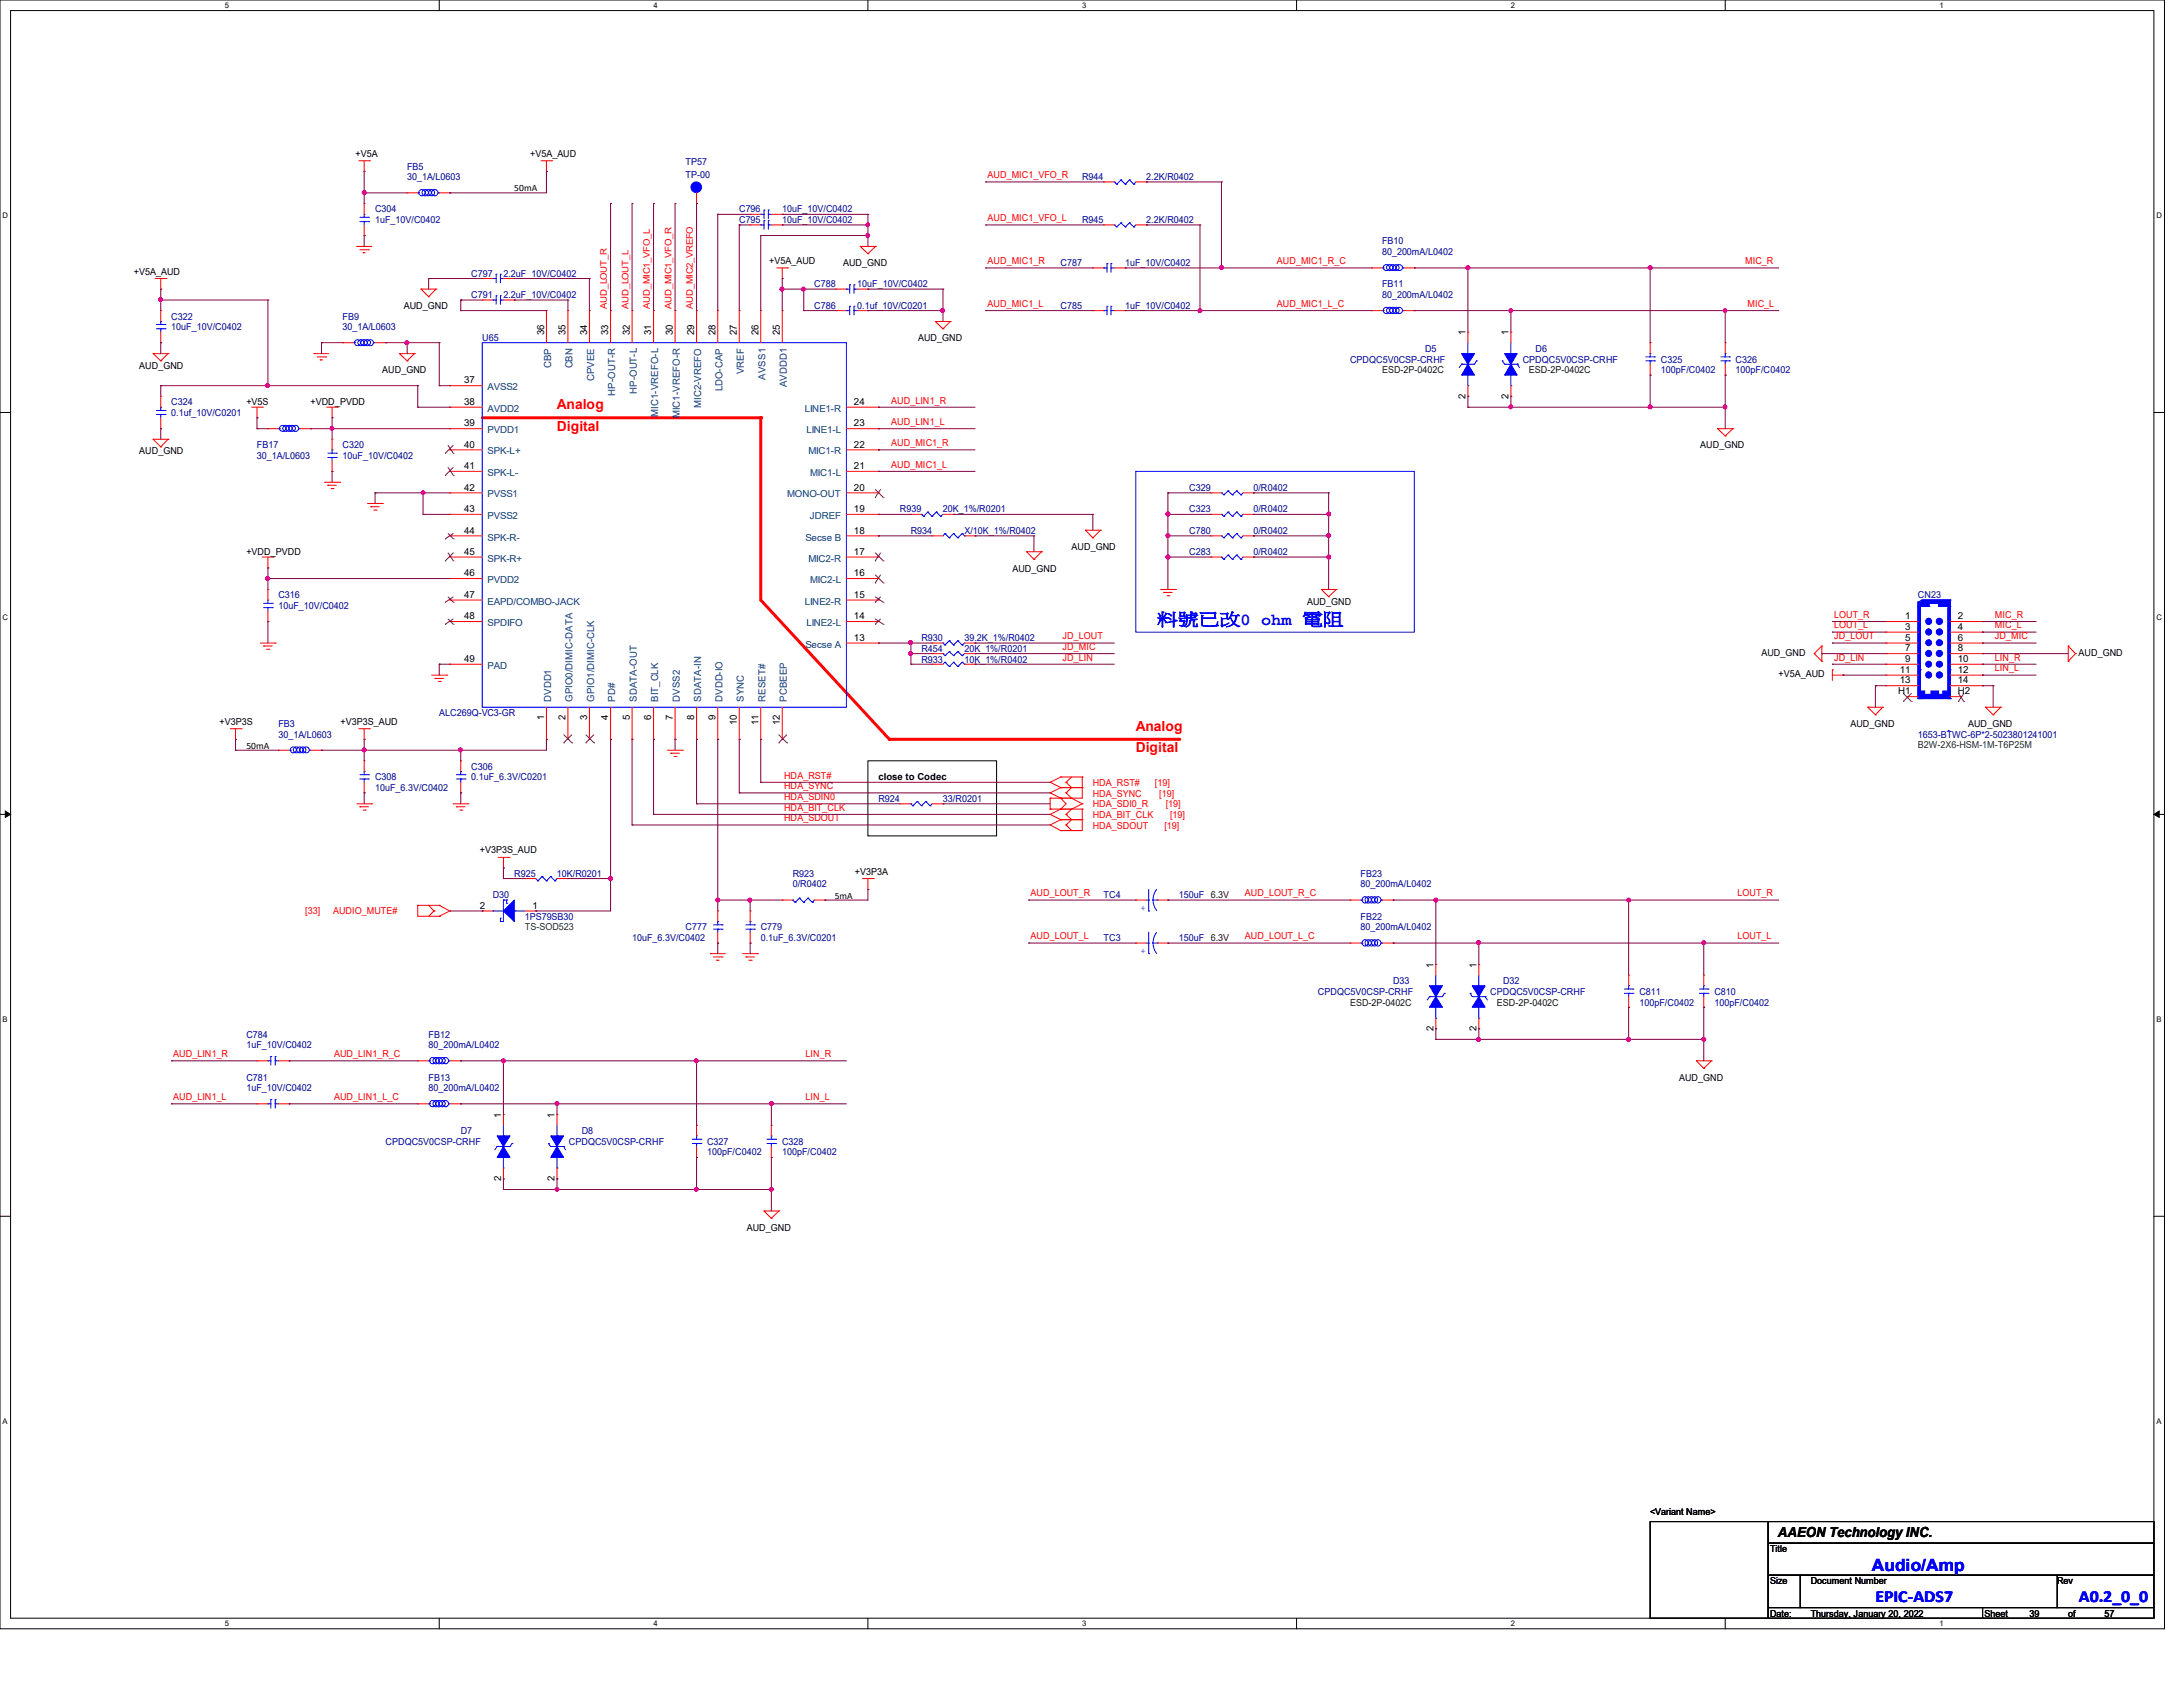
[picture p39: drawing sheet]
<svg xmlns="http://www.w3.org/2000/svg" width="279mm" height="216mm" viewBox="0 0 279 216" stroke-linecap="round" stroke-linejoin="round" font-family="sans-serif">
<defs><g id="words">
<g font-size="2.2" fill="#00f">
<text x="148.1" y="79.9">料號已改0 ohm 電阻</text>
<text x="239.6" y="201">Audio/Amp</text>
<text x="240" y="205.1">EPIC-ADS7</text>
<text x="266.1" y="205.1">A0.2_0_0</text>
</g>
<g font-size="1.8" fill="#f00">
<text x="71.3" y="52.4">Analog</text>
<text x="71.3" y="55.1">Digital</text>
<text x="145.4" y="93.5">Analog</text>
<text x="145.4" y="96.3">Digital</text>
</g>
<text font-size="1.8" x="227.6" y="196.8">AAEON Technology INC.</text>
<g font-size="1.2">
<text x="45.5" y="20.1">+V5A</text>
<text x="67.9" y="20.1">+V5A_AUD</text>
<text x="65.8" y="24.5">50mA</text>
<text x="17.1" y="35.1">+V5A_AUD</text>
<text x="98.5" y="33.8">+V5A_AUD</text>
<text x="107.9" y="34">AUD_GND</text>
<text x="51.7" y="39.5">AUD_GND</text>
<text x="17.8" y="47.2">AUD_GND</text>
<text x="48.9" y="47.8">AUD_GND</text>
<text x="69.6" y="42.9" transform="rotate(-90 69.6 42.9)">36</text>
<text x="72.4" y="42.9" transform="rotate(-90 72.4 42.9)">35</text>
<text x="75.1" y="42.9" transform="rotate(-90 75.1 42.9)">34</text>
<text x="77.8" y="42.9" transform="rotate(-90 77.8 42.9)">33</text>
<text x="80.6" y="42.9" transform="rotate(-90 80.6 42.9)">32</text>
<text x="83.4" y="42.9" transform="rotate(-90 83.4 42.9)">31</text>
<text x="86.1" y="42.9" transform="rotate(-90 86.1 42.9)">30</text>
<text x="88.9" y="42.9" transform="rotate(-90 88.9 42.9)">29</text>
<text x="91.6" y="42.9" transform="rotate(-90 91.6 42.9)">28</text>
<text x="94.3" y="42.9" transform="rotate(-90 94.3 42.9)">27</text>
<text x="97.1" y="42.9" transform="rotate(-90 97.1 42.9)">26</text>
<text x="99.8" y="42.9" transform="rotate(-90 99.8 42.9)">25</text>
<text x="117.5" y="43.6">AUD_GND</text>
<text x="187.6" y="42.9" transform="rotate(-90 187.6 42.9)">1</text>
<text x="193.1" y="42.9" transform="rotate(-90 193.1 42.9)">1</text>
<text x="31.5" y="51.9">+V5S</text>
<text x="39.7" y="51.9">+VDD_PVDD</text>
<text x="59.4" y="49.1">37</text>
<text x="59.4" y="51.8">38</text>
<text x="109.3" y="51.8">24</text>
<text x="187.6" y="51" transform="rotate(-90 187.6 51)">2</text>
<text x="193.1" y="51" transform="rotate(-90 193.1 51)">2</text>
<text x="17.8" y="58.2">AUD_GND</text>
<text x="59.4" y="54.6">39</text>
<text x="59.4" y="57.3">40</text>
<text x="109.3" y="57.3">22</text>
<text x="109.3" y="54.6">23</text>
<text x="217.6" y="57.4">AUD_GND</text>
<text x="59.4" y="60">41</text>
<text x="59.4" y="62.8">42</text>
<text x="59.4" y="65.5">43</text>
<text x="109.3" y="65.5">19</text>
<text x="109.3" y="62.8">20</text>
<text x="109.3" y="60">21</text>
<text x="31.5" y="71.1">+VDD_PVDD</text>
<text x="59.4" y="68.3">44</text>
<text x="59.4" y="71">45</text>
<text x="109.3" y="71">17</text>
<text x="109.3" y="68.3">18</text>
<text x="137.1" y="70.4">AUD_GND</text>
<text x="59.4" y="73.7">46</text>
<text x="59.4" y="76.5">47</text>
<text x="109.3" y="76.5">15</text>
<text x="109.3" y="73.7">16</text>
<text x="129.6" y="73.2">AUD_GND</text>
<text x="167.3" y="77.4">AUD_GND</text>
<text x="59.4" y="79.2">48</text>
<text x="109.3" y="82">13</text>
<text x="109.3" y="79.2">14</text>
<text x="225.4" y="84">AUD_GND</text>
<text x="243.8" y="79.2">1</text>
<text x="243.8" y="80.6">3</text>
<text x="243.8" y="82">5</text>
<text x="243.8" y="83.4">7</text>
<text x="250.6" y="79.2">2</text>
<text x="250.6" y="80.6">4</text>
<text x="250.6" y="82">6</text>
<text x="250.6" y="83.4">8</text>
<text x="266" y="84">AUD_GND</text>
<text x="59.4" y="84.7">49</text>
<text x="227.6" y="86.7">+V5A_AUD</text>
<text x="242.9" y="88.9">H1</text>
<text x="243.2" y="86.1">11</text>
<text x="243.2" y="87.5">13</text>
<text x="243.8" y="84.7">9</text>
<text x="250.6" y="84.7">10</text>
<text x="250.6" y="86.1">12</text>
<text x="250.6" y="87.5">14</text>
<text x="250.6" y="88.9">H2</text>
<text x="28.1" y="92.8">+V3P3S</text>
<text x="31.5" y="95.8">50mA</text>
<text x="43.6" y="92.8">+V3P3S_AUD</text>
<text x="69.6" y="92.2" transform="rotate(-90 69.6 92.2)">1</text>
<text x="72.4" y="92.2" transform="rotate(-90 72.4 92.2)">2</text>
<text x="75.1" y="92.2" transform="rotate(-90 75.1 92.2)">3</text>
<text x="77.8" y="92.2" transform="rotate(-90 77.8 92.2)">4</text>
<text x="80.6" y="92.2" transform="rotate(-90 80.6 92.2)">5</text>
<text x="83.4" y="92.2" transform="rotate(-90 83.4 92.2)">6</text>
<text x="86.1" y="92.2" transform="rotate(-90 86.1 92.2)">7</text>
<text x="88.9" y="92.2" transform="rotate(-90 88.9 92.2)">8</text>
<text x="91.6" y="92.2" transform="rotate(-90 91.6 92.2)">9</text>
<text x="94.3" y="92.8" transform="rotate(-90 94.3 92.8)">10</text>
<text x="97.1" y="92.8" transform="rotate(-90 97.1 92.8)">11</text>
<text x="99.8" y="92.8" transform="rotate(-90 99.8 92.8)">12</text>
<text x="236.8" y="93">AUD_GND</text>
<text x="251.9" y="93">AUD_GND</text>
<text x="112.4" y="99.9">close to Codec</text>
<text x="61.4" y="109.2">+V3P3S_AUD</text>
<text x="109.4" y="112">+V3P3A</text>
<text x="61.4" y="116.3">2</text>
<text x="68.2" y="116.3">1</text>
<text x="106.8" y="115">5mA</text>
<text x="183.5" y="123.8" transform="rotate(-90 183.5 123.8)">1</text>
<text x="189" y="123.8" transform="rotate(-90 189 123.8)">1</text>
<text x="183.5" y="132" transform="rotate(-90 183.5 132)">2</text>
<text x="189" y="132" transform="rotate(-90 189 132)">2</text>
<text x="64.1" y="143" transform="rotate(-90 64.1 143)">1</text>
<text x="71" y="143" transform="rotate(-90 71 143)">1</text>
<text x="214.9" y="138.3">AUD_GND</text>
<text x="64.1" y="151.1" transform="rotate(-90 64.1 151.1)">2</text>
<text x="71" y="151.1" transform="rotate(-90 71 151.1)">2</text>
<text x="95.6" y="157.5">AUD_GND</text>
<text x="211.2" y="193.8">&lt;Variant Name&gt;</text>
<text x="226.5" y="198.6">Title</text>
<text x="226.5" y="202.7">Size</text>
<text x="231.8" y="202.7">Document Number</text>
<text x="263.3" y="202.7">Rev</text>
<text x="226.5" y="206.9">Date:</text>
<text x="231.8" y="206.9">Thursday, January 20, 2022</text>
<text x="254" y="206.9">Sheet</text>
<text x="259.7" y="206.9">39</text>
<text x="264.7" y="206.9">of</text>
<text x="269.3" y="206.9">57</text>
</g>
<g font-size="1.2" fill="#000080">
<text x="52.1" y="21.7">FB5</text>
<text x="52.1" y="23.1">30_1A/L0603</text>
<text x="87.7" y="21.2">TP57</text>
<text x="87.7" y="22.8">TP-00</text>
<text x="138.5" y="23.1">R944</text>
<text x="146.7" y="23.1">2.2K/R0402</text>
<text x="48" y="27.2">C304</text>
<text x="48" y="28.6">1uF_10V/C0402</text>
<text x="94.6" y="28.6">C795</text>
<text x="94.6" y="27.2">C796</text>
<text x="100.1" y="28.6">10uF_10V/C0402</text>
<text x="100.1" y="27.2">10uF_10V/C0402</text>
<text x="138.5" y="28.6">R945</text>
<text x="146.7" y="28.6">2.2K/R0402</text>
<text x="60.3" y="35.4">C797</text>
<text x="64.4" y="35.4">2.2uF_10V/C0402</text>
<text x="135.8" y="34">C787</text>
<text x="144" y="34">1uF_10V/C0402</text>
<text x="176.9" y="31.3">FB10</text>
<text x="176.9" y="32.7">80_200mA/L0402</text>
<text x="21.9" y="40.9">C322</text>
<text x="43.9" y="40.9">FB9</text>
<text x="60.3" y="38.1">C791</text>
<text x="64.4" y="38.1">2.2uF_10V/C0402</text>
<text x="104.2" y="36.8">C788</text>
<text x="104.2" y="39.5">C786</text>
<text x="109.7" y="36.8">10uF_10V/C0402</text>
<text x="109.7" y="39.5">0.1uf_10V/C0201</text>
<text x="135.8" y="39.5">C785</text>
<text x="144" y="39.5">1uF_10V/C0402</text>
<text x="176.9" y="36.8">FB11</text>
<text x="176.9" y="38.1">80_200mA/L0402</text>
<text x="21.9" y="42.3">10uF_10V/C0402</text>
<text x="43.9" y="42.3">30_1A/L0603</text>
<text x="61.7" y="43.6">U65</text>
<text x="172.8" y="46.4">CPDQC5V0CSP-CRHF</text>
<text x="182.4" y="45">D5</text>
<text x="194.9" y="46.4">CPDQC5V0CSP-CRHF</text>
<text x="196.5" y="45">D6</text>
<text x="212.6" y="46.4">C325</text>
<text x="212.6" y="47.8">100pF/C0402</text>
<text x="222.1" y="46.4">C326</text>
<text x="222.1" y="47.8">100pF/C0402</text>
<text x="21.9" y="51.9">C324</text>
<text x="21.9" y="53.3">0.1uf_10V/C0201</text>
<text x="32.9" y="57.4">FB17</text>
<text x="32.9" y="58.7">30_1A/L0603</text>
<text x="43.9" y="57.4">C320</text>
<text x="43.9" y="58.7">10uF_10V/C0402</text>
<text x="115.2" y="65.6">R939</text>
<text x="120.7" y="65.6">20K_1%/R0201</text>
<text x="152.2" y="65.6">C323</text>
<text x="152.2" y="62.9">C329</text>
<text x="160.4" y="65.6">0/R0402</text>
<text x="160.4" y="62.9">0/R0402</text>
<text x="116.6" y="68.3">R934</text>
<text x="123.4" y="68.3">X/10K_1%/R0402</text>
<text x="152.2" y="68.3">C780</text>
<text x="152.2" y="71.1">C283</text>
<text x="160.4" y="68.3">0/R0402</text>
<text x="160.4" y="71.1">0/R0402</text>
<text x="35.6" y="76.6">C316</text>
<text x="35.6" y="77.9">10uF_10V/C0402</text>
<text x="245.5" y="76.6">CN23</text>
<text x="117.9" y="83.4">R454</text>
<text x="117.9" y="82">R930</text>
<text x="123.4" y="83.4">20K_1%/R0201</text>
<text x="123.4" y="82">39.2K_1%/R0402</text>
<text x="117.9" y="84.8">R933</text>
<text x="123.4" y="84.8">10K_1%/R0402</text>
<text x="35.6" y="93">FB3</text>
<text x="35.6" y="94.4">30_1A/L0603</text>
<text x="56.2" y="91.7">ALC269Q-VC3-GR</text>
<text x="245.5" y="94.4">1653-BTWC-6P*2-5023801241001</text>
<text x="48" y="99.9">C308</text>
<text x="48" y="101.3">10uF_6.3V/C0402</text>
<text x="60.3" y="98.5">C306</text>
<text x="60.3" y="99.9">0.1uF_6.3V/C0201</text>
<text x="112.4" y="102.6">R924</text>
<text x="120.7" y="102.6">33/R0201</text>
<text x="65.8" y="112.2">R925</text>
<text x="71.3" y="112.2">10K/R0201</text>
<text x="101.5" y="112.2">R923</text>
<text x="101.5" y="113.6">0/R0402</text>
<text x="174.1" y="112.2">FB23</text>
<text x="174.1" y="113.6">80_200mA/L0402</text>
<text x="63.1" y="115">D30</text>
<text x="67.2" y="117.7">1PS79SB30</text>
<text x="87.7" y="119.1">C777</text>
<text x="97.4" y="119.1">C779</text>
<text x="141.3" y="115">TC4</text>
<text x="150.9" y="115">150uF 6.3V</text>
<text x="174.1" y="117.7">FB22</text>
<text x="174.1" y="119.1">80_200mA/L0402</text>
<text x="80.9" y="120.4">10uF_6.3V/C0402</text>
<text x="97.4" y="120.4">0.1uF_6.3V/C0201</text>
<text x="141.3" y="120.4">TC3</text>
<text x="150.9" y="120.4">150uF 6.3V</text>
<text x="178.3" y="125.9">D33</text>
<text x="192.4" y="125.9">D32</text>
<text x="168.7" y="127.3">CPDQC5V0CSP-CRHF</text>
<text x="190.7" y="127.3">CPDQC5V0CSP-CRHF</text>
<text x="209.8" y="127.3">C811</text>
<text x="209.8" y="128.7">100pF/C0402</text>
<text x="219.4" y="127.3">C810</text>
<text x="219.4" y="128.7">100pF/C0402</text>
<text x="31.5" y="132.8">C784</text>
<text x="31.5" y="134.2">1uF_10V/C0402</text>
<text x="54.9" y="132.8">FB12</text>
<text x="54.9" y="134.2">80_200mA/L0402</text>
<text x="31.5" y="138.3">C781</text>
<text x="31.5" y="139.7">1uF_10V/C0402</text>
<text x="54.9" y="138.3">FB13</text>
<text x="54.9" y="139.7">80_200mA/L0402</text>
<text x="49.4" y="146.5">CPDQC5V0CSP-CRHF</text>
<text x="59" y="145.2">D7</text>
<text x="72.8" y="146.5">CPDQC5V0CSP-CRHF</text>
<text x="74.5" y="145.2">D8</text>
<text x="90.5" y="146.5">C327</text>
<text x="90.5" y="147.9">100pF/C0402</text>
<text x="100.1" y="146.5">C328</text>
<text x="100.1" y="147.9">100pF/C0402</text>
</g>
<g font-size="1.2" fill="#f00">
<text x="126.4" y="22.8">AUD_MIC1_VFO_R</text>
<text x="126.4" y="28.3">AUD_MIC1_VFO_L</text>
<text x="126.4" y="33.8">AUD_MIC1_R</text>
<text x="163.4" y="33.8">AUD_MIC1_R_C</text>
<text x="223.4" y="33.8">MIC_R</text>
<text x="77.7" y="39.5" transform="rotate(-90 77.7 39.5)">AUD_LOUT_R</text>
<text x="80.4" y="39.5" transform="rotate(-90 80.4 39.5)">AUD_LOUT_L</text>
<text x="83.2" y="39.5" transform="rotate(-90 83.2 39.5)">AUD_MIC1_VFO_L</text>
<text x="85.9" y="39.5" transform="rotate(-90 85.9 39.5)">AUD_MIC1_VFO_R</text>
<text x="88.7" y="39.5" transform="rotate(-90 88.7 39.5)">AUD_MIC2_VREFO</text>
<text x="126.4" y="39.3">AUD_MIC1_L</text>
<text x="163.4" y="39.3">AUD_MIC1_L_C</text>
<text x="223.7" y="39.3">MIC_L</text>
<text x="114.1" y="51.6">AUD_LIN1_R</text>
<text x="114.1" y="57.1">AUD_MIC1_R</text>
<text x="114.1" y="54.4">AUD_LIN1_L</text>
<text x="114.1" y="59.9">AUD_MIC1_L</text>
<text x="136" y="81.8">JD_LOUT</text>
<text x="136" y="83.2">JD_MIC</text>
<text x="234.8" y="79.1">LOUT_R</text>
<text x="234.8" y="80.4">LOUT_L</text>
<text x="234.8" y="81.8">JD_LOUT</text>
<text x="255.3" y="80.4">MIC_L</text>
<text x="255.3" y="79.1">MIC_R</text>
<text x="255.3" y="81.8">JD_MIC</text>
<text x="136" y="84.5">JD_LIN</text>
<text x="234.8" y="84.5">JD_LIN</text>
<text x="255.3" y="84.5">LIN_R</text>
<text x="255.3" y="85.9">LIN_L</text>
<text x="100.4" y="101">HDA_SYNC</text>
<text x="100.4" y="99.7">HDA_RST#</text>
<text x="139.9" y="101.9">HDA_SYNC</text>
<text x="139.9" y="100.6">HDA_RST#</text>
<text x="147.8" y="100.6">[19]</text>
<text x="148.4" y="101.9">[19]</text>
<text x="100.4" y="102.4">HDA_SDIN0</text>
<text x="100.4" y="105.1">HDA_SDOUT</text>
<text x="100.4" y="103.8">HDA_BIT_CLK</text>
<text x="139.9" y="103.3">HDA_SDI0_R</text>
<text x="139.9" y="104.7">HDA_BIT_CLK</text>
<text x="139.9" y="106">HDA_SDOUT</text>
<text x="149" y="106">[19]</text>
<text x="149.2" y="103.3">[19]</text>
<text x="149.8" y="104.7">[19]</text>
<text x="39.1" y="117">[33]</text>
<text x="42.6" y="117">AUDIO_MUTE#</text>
<text x="131.9" y="114.7">AUD_LOUT_R</text>
<text x="159.3" y="114.7">AUD_LOUT_R_C</text>
<text x="222.4" y="114.7">LOUT_R</text>
<text x="131.9" y="120.2">AUD_LOUT_L</text>
<text x="159.3" y="120.2">AUD_LOUT_L_C</text>
<text x="222.4" y="120.2">LOUT_L</text>
<text x="22.2" y="135.3">AUD_LIN1_R</text>
<text x="42.8" y="135.3">AUD_LIN1_R_C</text>
<text x="103.1" y="135.3">LIN_R</text>
<text x="22.2" y="140.8">AUD_LIN1_L</text>
<text x="42.8" y="140.8">AUD_LIN1_L_C</text>
<text x="103.1" y="140.8">LIN_L</text>
</g>
<g font-size="1.2" fill="#004080">
<text x="70.5" y="47.1" transform="rotate(-90 70.5 47.1)">CBP</text>
<text x="73.3" y="47.2" transform="rotate(-90 73.3 47.2)">CBN</text>
<text x="95.2" y="47.9" transform="rotate(-90 95.2 47.9)">VREF</text>
<text x="62.4" y="50">AVSS2</text>
<text x="62.4" y="52.7">AVDD2</text>
<text x="76" y="48.8" transform="rotate(-90 76 48.8)">CPVEE</text>
<text x="78.7" y="50.6" transform="rotate(-90 78.7 50.6)">HP-OUT-R</text>
<text x="81.5" y="50.4" transform="rotate(-90 81.5 50.4)">HP-OUT-L</text>
<text x="84.2" y="53.3" transform="rotate(-90 84.2 53.3)">MIC1-VREFO-L</text>
<text x="87" y="53.6" transform="rotate(-90 87 53.6)">MIC1-VREFO-R</text>
<text x="89.7" y="52.2" transform="rotate(-90 89.7 52.2)">MIC2-VREFO</text>
<text x="92.5" y="50.1" transform="rotate(-90 92.5 50.1)">LDO-CAP</text>
<text x="98" y="48.6" transform="rotate(-90 98 48.6)">AVSS1</text>
<text x="100.7" y="49.6" transform="rotate(-90 100.7 49.6)">AVDDD1</text>
<text x="103" y="52.7">LINE1-R</text>
<text x="62.4" y="55.5">PVDD1</text>
<text x="62.4" y="58.2">SPK-L+</text>
<text x="103.2" y="55.5">LINE1-L</text>
<text x="103.5" y="58.2">MIC1-R</text>
<text x="62.4" y="60.9">SPK-L-</text>
<text x="62.4" y="63.7">PVSS1</text>
<text x="100.7" y="63.7">MONO-OUT</text>
<text x="103.7" y="60.9">MIC1-L</text>
<text x="62.4" y="66.4">PVSS2</text>
<text x="62.4" y="69.2">SPK-R-</text>
<text x="62.4" y="71.9">SPK-R+</text>
<text x="103.1" y="69.2">Secse B</text>
<text x="103.5" y="71.9">MIC2-R</text>
<text x="103.7" y="66.4">JDREF</text>
<text x="62.4" y="74.6">PVDD2</text>
<text x="62.4" y="77.4">EAPD/COMBO-JACK</text>
<text x="103" y="77.4">LINE2-R</text>
<text x="103.7" y="74.6">MIC2-L</text>
<text x="62.4" y="80.1">SPDIFO</text>
<text x="103.1" y="82.9">Secse A</text>
<text x="103.2" y="80.1">LINE2-L</text>
<text x="62.4" y="85.6">PAD</text>
<text x="70.5" y="89.8" transform="rotate(-90 70.5 89.8)">DVDD1</text>
<text x="73.3" y="89.8" transform="rotate(-90 73.3 89.8)">GPIO0/DIMIC-DATA</text>
<text x="76" y="89.8" transform="rotate(-90 76 89.8)">GPIO1/DIMIC-CLK</text>
<text x="78.7" y="89.8" transform="rotate(-90 78.7 89.8)">PD#</text>
<text x="81.5" y="89.8" transform="rotate(-90 81.5 89.8)">SDATA-OUT</text>
<text x="84.2" y="89.8" transform="rotate(-90 84.2 89.8)">BIT_CLK</text>
<text x="87" y="89.8" transform="rotate(-90 87 89.8)">DVSS2</text>
<text x="89.7" y="89.8" transform="rotate(-90 89.7 89.8)">SDATA-IN</text>
<text x="92.5" y="89.8" transform="rotate(-90 92.5 89.8)">DVDD-IO</text>
<text x="95.2" y="89.8" transform="rotate(-90 95.2 89.8)">SYNC</text>
<text x="98" y="89.8" transform="rotate(-90 98 89.8)">RESET#</text>
<text x="100.7" y="89.8" transform="rotate(-90 100.7 89.8)">PCBEEP</text>
</g>
<g font-size="1.2" fill="#004000">
<text x="176.9" y="47.8">ESD-2P-0402C</text>
<text x="195.7" y="47.8">ESD-2P-0402C</text>
<text x="172.8" y="128.7">ESD-2P-0402C</text>
<text x="191.6" y="128.7">ESD-2P-0402C</text>
</g>
<g font-size="1.2" fill="#008000">
<text x="245.5" y="95.8">B2W-2X6-HSM-1M-T6P25M</text>
<text x="67.2" y="119.1">TS-SOD523</text>
</g>
<g font-size="1.1" fill="#00f">
<text x="146.7" y="116.6" transform="rotate(-90 146.7 116.6)">+</text>
<text x="146.7" y="122" transform="rotate(-90 146.7 122)">+</text>
</g>
<g font-size="1">
<text x="28.8" y="1">5</text>
<text x="83.6" y="1">4</text>
<text x="138.5" y="1">3</text>
<text x="193.4" y="1">2</text>
<text x="248.2" y="1">1</text>
<text x=".3" y="27.9">D</text>
<text x="276" y="27.9">D</text>
<text x=".3" y="79.4">C</text>
<text x="276" y="79.4">C</text>
<text x=".3" y="130.8">B</text>
<text x="276" y="130.8">B</text>
<text x=".3" y="182.2">A</text>
<text x="276" y="182.2">A</text>
<text x="28.8" y="208.1">5</text>
<text x="83.6" y="208.1">4</text>
<text x="138.5" y="208.1">3</text>
<text x="193.4" y="208.1">2</text>
<text x="248.2" y="208.1">1</text>
</g>
</g></defs>
<path d="M0 0h277v208.4h-277zM1.4 1.4h274.3v205.7h-274.3z" fill="none" stroke="#000" stroke-width=".13"/>
<g fill="#fff">
<path d="M28.8 .1h.5v1.1h-.5z"/>
<path d="M28.8 207.2h.5v1.1h-.5z"/>
</g>
<path d="M56.2 0v1.4M56.2 207.1v1.3" fill="none" stroke="#000" stroke-width=".13"/>
<g fill="#fff">
<path d="M83.7 .1h.5v1.1h-.5z"/>
<path d="M83.7 207.2h.5v1.1h-.5z"/>
</g>
<path d="M111.1 0v1.4M111.1 207.1v1.3" fill="none" stroke="#000" stroke-width=".13"/>
<g fill="#fff">
<path d="M138.5 .1h.6v1.1h-.6z"/>
<path d="M138.5 207.2h.6v1.1h-.6z"/>
</g>
<path d="M165.9 0v1.4M165.9 207.1v1.3" fill="none" stroke="#000" stroke-width=".13"/>
<g fill="#fff">
<path d="M193.4 .1h.5v1.1h-.5z"/>
<path d="M193.4 207.2h.5v1.1h-.5z"/>
</g>
<path d="M220.8 0v1.4M220.8 207.1v1.3" fill="none" stroke="#000" stroke-width=".13"/>
<g fill="#fff">
<path d="M248.2 .1h.6v1.1h-.6z"/>
<path d="M248.2 207.2h.6v1.1h-.6z"/>
<path d="M.3 27.1h.8v1.1h-.8z"/>
<path d="M276 27.1h.7v1.1h-.7z"/>
<path d="M.3 78.5h.8v1.1h-.8z"/>
<path d="M276 78.5h.7v1.1h-.7z"/>
</g>
<path d="M0 52.8h1.4M275.7 52.8h1.3" fill="none" stroke="#000" stroke-width=".13"/>
<g fill="#fff">
<path d="M.3 129.9h.7v1.1h-.7z"/>
<path d="M276 129.9h.6v1.1h-.6z"/>
</g>
<path d="M0 104.2h1.4M275.7 104.2h1.3" fill="none" stroke="#000" stroke-width=".13"/>
<path d="M.7 103.8l.7 .4-.7 .4zM275.7 104.2l.7-.4v.8z" fill="#000" stroke="#000" stroke-width=".13"/>
<g fill="#fff">
<path d="M.3 181.4h.7v1.1h-.7z"/>
<path d="M276 181.4h.6v1.1h-.6z"/>
</g>
<path d="M111.1 97.4h16.5v9.6h-16.5zM0 155.7h1.4M275.7 155.7h1.3" fill="none" stroke="#000" stroke-width=".13"/>
<path d="M61.7 53.5h35.7" fill="none" stroke="#f00" stroke-width=".38"/>
<circle cx="97.4" cy="53.5" r=".19" fill="#f00"/>
<path d="M97.4 76.8l16.4 17.8" fill="none" stroke="#f00" stroke-width=".38"/>
<circle cx="113.8" cy="94.6" r=".19" fill="#f00"/>
<path d="M113.8 94.6h37.1" fill="none" stroke="#f00" stroke-width=".38"/>
<circle cx="150.9" cy="94.6" r=".19" fill="#f00"/>
<path d="M97.4 53.5v23.3" fill="none" stroke="#f00" stroke-width=".38"/>
<circle cx="97.4" cy="53.5" r=".19" fill="#f00"/>
<g fill="none" stroke="#00f" stroke-width=".13">
<path d="M46.1 27.8h1.1M46.1 28.4h1.1M46.6 27.4h.1M46.6 28.4h.1M46.6 27.4v.4M46.6 28.4v.4M47.2 27.8h.1M47.2 28.4h.1M53.5 24.7h.1M53.6 24.7h.1M56.1 24.7h.1M63.1 35.6h.1"/>
<path d="M63.1 38.4h.1M63.1 35.6h.4M63.1 38.4h.4M63.5 35.1h.1M63.5 37.8h.1M63.5 35.1v1.1M63.5 37.8v1.1M64.1 35.1h.1M64.1 35.6h.1M64.1 37.8h.1M64.1 38.4h.1M64.1 35.6h.3"/>
<path d="M64.1 35.1v1.1M64.1 37.8v1.1M64.1 38.4h.3M97.4 28.8h.1M97.4 27.4h.1M97.4 28.8h.4M97.4 27.4h.4M97.8 28.2h.1M97.8 26.9h.1M97.8 26.9v1.1M97.8 28.2v1.1M98.3 28.2h.1"/>
<path d="M98.3 28.8h.1M98.3 26.9h.1M98.3 27.4h.1M98.3 28.8h.4M98.3 26.9v1.1M98.3 28.2v1.1M98.3 27.4h.4M108.3 37h.1M108.3 39.8h.1M108.3 39.8h.5M108.3 37h.5M108.8 36.4h.1"/>
<path d="M108.8 39.2h.1M108.8 36.4v1.1M108.8 39.2v1.1M109.3 36.4h.1M109.3 37h.1M109.3 39.2h.1M109.3 39.8h.1M109.3 39.8h.4M109.3 37h.4M109.3 36.4v1.1M109.3 39.2v1.1M141.3 34.3h.1"/>
<path d="M141.3 39.8h.1M141.3 39.8h.4M141.3 34.3h.4M141.7 33.7h.1M141.7 39.2h.1M141.7 33.7v1.1M141.7 39.2v1.1M142.2 33.7h.1M142.2 34.3h.1M142.2 39.2h.1M142.2 39.8h.1M142.2 39.8h.4"/>
<path d="M142.2 34.3h.4M142.2 33.7v1.1M142.2 39.2v1.1M142.6 28.8h.1M142.6 23.3h.1M142.6 28.8l.3 .2M142.6 23.3l.3 .3M142.9 29h.1M142.9 23.6h.1M143.5 28.5h.1M143.5 23h.1M143.5 28.5l-.6 .5"/>
<path d="M143.5 28.5l.5 .5M143.5 23l-.6 .6M143.5 23l.5 .6M144 29h.1M144 23.6h.1M144.6 28.5h.1M144.6 23h.1M144.6 28.5l.5 .5M144.6 28.5l-.6 .5M144.6 23l.5 .6M144.6 23l-.6 .6M145.1 29h.1"/>
<path d="M145.1 23.6h.1M145.4 28.8l-.3 .2M145.4 23.3l-.3 .3M176.9 39.8h.1M176.9 34.3h.1M177 39.8h.1M177 34.3h.1M179.5 39.8h.1M179.5 34.3h.1M179.5 39.8h.2M179.5 34.3h.2M20 41.5h1.1"/>
<path d="M20 42.1h1.1M20 52.5h1.1M20 53h1.1M20.6 41.1h.1M20.6 42.1h.1M20.6 52.1h.1M20.6 53h.1M20.6 41.1v.4M20.6 42.1v.4M20.6 52.1v.4M20.6 53v.5M21.1 41.5h.1"/>
<path d="M21.1 42.1h.1M21.1 52.5h.1M21.1 53h.1M35.6 54.9h.2M35.8 54.9h.1M38.3 54.9h.1M42 58h1.1M42 58.5h1.1M42.5 57.6h.1M42.5 58.5h.1M42.5 57.6v.4M42.5 58.5v.5"/>
<path d="M43.1 58h.1M43.1 58.5h.1M45.3 43.9h.1M45.4 43.9h.1M47.8 43.9h.1M47.8 43.9h.2M61.7 43.9h46.6v46.6h-46.6zM187.1 46.6h.1M187.1 46.6l-.3 .4M187.9 45.3h.1M187.9 49.4h.1M187.9 43.9v1.4"/>
<path d="M187.9 48v1.4M189 46.2h.1M189 46.2l-.3 .4h-1.6M192.3 46.2h.1M192.3 46.2l.3 .4h1.6M193.4 45.3h.1M193.4 49.4h.1M193.4 43.9v1.4M193.4 48v1.4M194.2 46.6h.1M194.2 46.6l.3 .4M210.7 45.7h1.1"/>
<path d="M210.7 46.2h1.1M211.2 45.3h.1M211.2 46.2h.1M211.2 45.3v.4M211.2 46.2v.4M211.8 45.7h.1M211.8 46.2h.1M220.3 45.7h1.1M220.3 46.2h1.1M220.8 45.3h.1M220.8 46.2h.1M220.8 45.3v.4"/>
<path d="M220.8 46.2v.4M221.4 45.7h.1M221.4 46.2h.1M33.7 77.2h1.1M33.7 77.8h1.1M34.3 76.8h.1M34.3 77.8h.1M34.3 76.8v.4M34.3 77.8v.3M34.8 77.2h.1M34.8 77.8h.1M117.9 65.8h.1"/>
<path d="M117.9 65.8l.3 .3M118.2 66.1h.1M118.7 65.5h.1M118.7 65.5l-.5 .6M118.7 65.5l.6 .6M119.3 66.1h.1M119.8 65.5h.1M119.8 65.5l.6 .6M119.8 65.5l-.5 .6M120.4 66.1h.1M120.7 65.8l-.3 .3M120.9 68.3h.1"/>
<path d="M120.9 68.3l-.2 .3M120.9 68.3l.6 .5M121.5 68.8h.1M122 68.3h.1M122 68.3l-.5 .5M122 68.3l.6 .5M122.6 68.8h.1M123.1 68.3h.1M123.1 68.3l-.5 .5M123.1 68.3l.3 .3M123.4 68.6h.1M145.4 60.3h35.6v20.6h-35.6z"/>
<path d="M156.3 65.8h.1M156.3 68.6h.1M156.3 71.3h.1M156.3 63.1h.1M156.3 65.8l.3 .3M156.3 68.6l.3 .2M156.3 71.3l.3 .3M156.3 63.1l.3 .2M156.6 66.1h.1M156.6 68.8h.1M156.6 71.6h.1M156.6 63.3h.1"/>
<path d="M157.2 65.5h.1M157.2 68.3h.1M157.2 71h.1M157.2 62.8h.1M157.2 65.5l-.6 .6M157.2 65.5l.5 .6M157.2 68.3l-.6 .5M157.2 68.3l.5 .5M157.2 71l-.6 .6M157.2 71l.5 .6M157.2 62.8l-.6 .5M157.2 62.8l.5 .5"/>
<path d="M157.7 66.1h.1M157.7 68.8h.1M157.7 71.6h.1M157.7 63.3h.1M158.3 65.5h.1M158.3 68.3h.1M158.3 71h.1M158.3 62.8h.1M158.3 65.5l.5 .6M158.3 65.5l-.6 .6M158.3 68.3l.5 .5M158.3 68.3l-.6 .5"/>
<path d="M158.3 71l.5 .6M158.3 71l-.6 .6M158.3 62.8l.5 .5M158.3 62.8l-.6 .5M158.8 66.1h.1M158.8 68.8h.1M158.8 71.6h.1M158.8 63.3h.1M159.1 65.8l-.3 .3M159.1 63.1l-.3 .2M159.1 68.6l-.3 .2M159.1 71.3l-.3 .3"/>
<path d="M245.5 77.6h.1M245.5 77h.1M245.5 77v12.4M245.5 77.6h1.4M245.8 77.6v11.8M246.9 77.6h.1M248.1 77.2h.1M248.1 77.6h.1M248.1 77.6h1.5M248.1 77.2h-1.2v.4M248.1 77.2v.4M249.3 77.6v11.8"/>
<path d="M249.6 76.8h.1M249.6 77.6h.1M249.6 76.8v12.6M249.6 76.8h-3.6l-.5 .2M37 96h.2M37.2 96h.1M39.6 96h.1M39.6 96h.2M46.1 99.1h1.1M46.1 99.7h1.1M46.6 98.7h.1M46.6 99.7h.1"/>
<path d="M46.6 98.7v.4M46.6 99.7v.4M47.2 99.1h.1M47.2 99.7h.1M58.4 99.1h1.1M58.4 99.7h1.1M59 98.7h.1M59 99.7h.1M59 98.7v.4M59 99.7v.4M59.5 99.1h.1M59.5 99.7h.1"/>
<path d="M120.7 83.7h.1M120.7 82.3h.1M120.7 83.7l.2 .2M120.7 82.3l.2 .2M120.9 83.9h.1M120.9 82.5h.1M120.9 84.8h.1M120.9 84.8l-.2 .2M120.9 84.8l.6 .5M121.5 83.4h.1M121.5 82h.1M121.5 85.3h.1"/>
<path d="M121.5 83.4l-.6 .5M121.5 83.4l.5 .5M121.5 82l-.6 .5M121.5 82l.5 .5M122 83.9h.1M122 82.5h.1M122 84.8h.1M122 84.8l-.5 .5M122 84.8l.6 .5M122.6 83.4h.1M122.6 82h.1M122.6 85.3h.1"/>
<path d="M122.6 83.4l.5 .5M122.6 83.4l-.6 .5M122.6 82l.5 .5M122.6 82l-.6 .5M123.1 83.9h.1M123.1 82.5h.1M123.1 84.8h.1M123.1 84.8l-.5 .5M123.1 84.8l.3 .2M123.4 85h.1M123.4 83.7l-.3 .2M123.4 82.3l-.3 .2"/>
<path d="M245.5 89.4h.1M245.5 86.4h.1M245.5 89.4h4.1M245.5 85.7h.3M245.8 89.4h.1M245.8 85.7h.1M249.3 93.5h.1M249.3 89.4h.1M249.3 85.7h.3M249.6 89.4h.1M249.6 85.7h.1M63.1 116.6h.1"/>
<path d="M63.1 116.6h1.3M64.1 117.5h.1M64.1 117.9h.1M64.1 117.5v.4M64.4 115.2h.1M64.4 115.2h.5M64.4 115.2v2.7h-.3M64.9 115.2h.1M64.9 115.6h.1M64.9 115.2v.4M65.8 116.6h.1M65.8 116.6h1.4"/>
<path d="M68.6 112.4l.2 .3M68.8 112.7h.1M69.4 112.2h.1M69.4 112.2l-.6 .5M69.4 112.2l.5 .5M69.9 112.7h.1M70.5 112.2h.1M70.5 112.2l.5 .5M70.5 112.2l-.6 .5M71 112.7h.1M71.3 112.4h.1M71.3 112.4l-.3 .3"/>
<path d="M91.3 118.4h1.1M91.3 118.9h1.1M91.9 117.9h.1M91.9 118.9h.1M91.9 117.9v.5M91.9 118.9v.4M92.4 118.4h.1M92.4 118.9h.1M95.5 118.4h1.1M95.5 118.9h1.1M96 117.9h.1M96 118.9h.1"/>
<path d="M96 117.9v.5M96 118.9v.4M96.6 118.4h.1M96.6 118.9h.1M101.5 115.2h.1M101.5 115.2l.3 .3M101.8 115.5h.1M102.3 114.9h.1M102.3 114.9l-.5 .6M102.3 114.9l.6 .6M102.9 115.5h.1M103.4 114.9h.1"/>
<path d="M103.4 114.9l.6 .6M103.4 114.9l-.5 .6M104 115.5h.1M104.2 115.2l-.2 .3M116.6 102.9h.1M116.6 102.9l.2 .2M116.8 103.1h.1M117.4 102.6h.1M117.4 102.6l-.6 .5M117.4 102.6l.5 .5M117.9 103.1h.1M118.5 102.6h.1"/>
<path d="M118.5 102.6l.5 .5M118.5 102.6l-.6 .5M119 103.1h.1M119.3 102.9l-.3 .2M146.7 115.2h.3M147 115.2h.1M147 116.6h.1M147 113.8v2.8M147 119.3v2.7M147.6 115.2a2.17 2.17 0 0 0 .5 1.3M147.6 115.2h.5M148 113.9a2.18 2.18 0 0 0-.4 1.3"/>
<path d="M148 119.3a2.19 2.19 0 0 0-.4 1.4M148.1 115.2h.1M174.2 115.2h.1M174.3 115.2h.1M176.8 115.2h.1M34.3 135.8h.1M34.3 135.8h.4M34.7 135.2h.1M34.7 135.2v1.1M35.2 135.2h.1M35.2 135.8h.1M35.2 135.8h.4"/>
<path d="M35.2 135.2v1.1M54.9 135.8h.1M55 135.8h.1M57.4 135.8h.1M57.4 135.8h.2M146.7 120.7h.3M147 120.7h.1M147 122h.1M147.6 120.7a2.18 2.18 0 0 0 .4 1.3M147.6 120.7h.5M148.1 120.7h.1M174.2 120.7h.1"/>
<path d="M174.3 120.7h.1M176.8 120.7h.1M183 127.6h.1M183 127.6l-.3 .4M183.8 126.2h.1M183.8 130.3h.1M183.8 124.8v1.4M183.8 128.9v1.4M184.9 127.1h.1M184.9 127.1l-.3 .5h-1.6M188.2 127.1h.1M188.2 127.1l.2 .5h1.7"/>
<path d="M189.3 126.2h.1M189.3 130.3h.1M189.3 124.8v1.4M189.3 128.9v1.4M190.1 127.6h.1M190.1 127.6l.3 .4M207.9 126.6h1.1M207.9 127.1h1.1M208.4 126.2h.1M208.4 127.1h.1M208.4 126.2v.4M208.4 127.1v.5"/>
<path d="M209 126.6h.1M209 127.1h.1M217.5 126.6h1.1M217.5 127.1h1.1M218.1 126.2h.1M218.1 127.1h.1M218.1 126.2v.4M218.1 127.1v.5M218.6 126.6h.1M218.6 127.1h.1M34.3 141.3h.1M34.3 141.3h.4"/>
<path d="M34.7 140.7h.1M34.7 140.7v1.1M35.2 140.7h.1M35.2 141.3h.1M35.2 140.7v1.1M35.2 141.3h.4M54.9 141.3h.1M55 141.3h.1M57.4 141.3h.1M57.4 141.3h.2M63.6 146.7h.1M63.6 146.7l-.3 .5"/>
<path d="M64.4 145.4h.1M64.4 149.5h.1M64.4 144v1.4M64.4 148.1v1.4M65.5 146.3h.1M65.5 146.3l-.2 .4h-1.7M70.2 146.3h.1M70.2 146.3l.3 .4h1.6M71.3 145.4h.1M71.3 149.5h.1M71.3 144v1.4M71.3 148.1v1.4"/>
<path d="M72.1 146.7h.1M72.1 146.7l.3 .5M88.6 145.8h1.1M88.6 146.3h1.1M89.2 145.4h.1M89.2 146.3h.1M89.2 145.4v.4M89.2 146.3v.4M89.7 145.8h.1M89.7 146.3h.1M98.2 145.8h1.1M98.2 146.3h1.1"/>
<path d="M98.7 145.4h.1M98.7 146.3h.1M98.7 145.4v.4M98.7 146.3v.4M99.3 145.8h.1M99.3 146.3h.1"/>
<circle cx="54" cy="24.7" r=".4"/>
<circle cx="54.4" cy="24.7" r=".4"/>
<circle cx="54.8" cy="24.7" r=".39"/>
<circle cx="55.2" cy="24.7" r=".39"/>
<circle cx="55.6" cy="24.7" r=".4"/>
<circle cx="177.4" cy="39.7" r=".4"/>
<circle cx="177.5" cy="34.2" r=".39"/>
<circle cx="177.9" cy="39.7" r=".4"/>
<circle cx="177.9" cy="34.2" r=".39"/>
<circle cx="178.3" cy="39.7" r=".39"/>
<circle cx="178.3" cy="34.2" r=".38"/>
<circle cx="178.7" cy="39.7" r=".39"/>
<circle cx="178.7" cy="34.2" r=".38"/>
<circle cx="179.1" cy="39.7" r=".4"/>
<circle cx="179.1" cy="34.2" r=".39"/>
<circle cx="36.2" cy="54.8" r=".39"/>
<circle cx="36.6" cy="54.8" r=".38"/>
<circle cx="37" cy="54.8" r=".38"/>
<circle cx="37.4" cy="54.8" r=".39"/>
<circle cx="37.8" cy="54.8" r=".39"/>
<circle cx="45.8" cy="43.9" r=".38"/>
<circle cx="46.2" cy="43.9" r=".38"/>
<circle cx="46.6" cy="43.9" r=".39"/>
<circle cx="47" cy="43.9" r=".39"/>
<circle cx="47.4" cy="43.9" r=".38"/>
<circle cx="37.5" cy="96" r=".38"/>
<circle cx="38" cy="96" r=".39"/>
<circle cx="38.4" cy="96" r=".39"/>
<circle cx="38.8" cy="96" r=".38"/>
<circle cx="39.2" cy="96" r=".38"/>
<circle cx="174.7" cy="115.2" r=".39"/>
<circle cx="175.1" cy="115.2" r=".4"/>
<circle cx="175.5" cy="115.2" r=".4"/>
<circle cx="175.9" cy="115.2" r=".39"/>
<circle cx="176.4" cy="115.2" r=".39"/>
<circle cx="55.4" cy="135.7" r=".39"/>
<circle cx="55.8" cy="135.7" r=".39"/>
<circle cx="56.2" cy="135.7" r=".4"/>
<circle cx="56.6" cy="135.7" r=".39"/>
<circle cx="57" cy="135.7" r=".39"/>
<circle cx="174.7" cy="120.7" r=".39"/>
<circle cx="175.1" cy="120.7" r=".4"/>
<circle cx="175.5" cy="120.7" r=".4"/>
<circle cx="175.9" cy="120.7" r=".39"/>
<circle cx="176.4" cy="120.7" r=".39"/>
<circle cx="55.4" cy="141.2" r=".39"/>
<circle cx="55.8" cy="141.2" r=".39"/>
<circle cx="56.2" cy="141.2" r=".4"/>
<circle cx="56.6" cy="141.2" r=".39"/>
<circle cx="57" cy="141.2" r=".39"/>
</g>
<g fill="none" stroke="#f00" stroke-width=".13">
<path d="M19.9 35.6h1.4M20.6 37h.1M20.6 39.8h.1M20.6 35.6v1.4M20.6 39.8v1.3M21.3 35.6h.1M45.7 31.5h.1M45.7 31.5h1.9M45.9 20.6h1.4M46.1 32h1.1M46.5 32.3h.1M46.5 32.3h.2"/>
<path d="M46.6 21.9h.1M46.6 30.1h.1M46.6 26h.1M46.6 20.6v1.3M46.6 26v1.4M46.6 28.8v1.3M47.2 32h.1M47.3 20.6h.1M52.1 24.7h.1M52.1 24.7h1.4M53.9 37h.1M53.9 37h1.9"/>
<path d="M53.9 37l1 1M54.9 38h.1M55.8 37h.1M55.8 37l-.9 1M56.2 24.7h1.4M57.6 24.7h.1M61.7 35.6h.1M61.7 38.4h.1M61.7 35.6h1.4M61.7 38.4h1.4M64.4 35.6h1.4M64.4 38.4h1.4"/>
<path d="M65.8 35.6h.1M65.8 38.4h.1M69.3 20.6h1.3M69.9 21.9h.1M69.9 39.8h.1M69.9 20.6v1.3M69.9 39.8v4.1M70.6 20.6h.1M72.7 39.8h.1M72.7 39.8v4.1M75.4 39.8h.1M75.4 39.8v4.1"/>
<path d="M78.1 39.8h.1M78.1 39.8v4.1M80.9 39.8h.1M80.9 39.8v4.1M83.7 39.8h.1M83.7 39.8v4.1M86.4 39.8h.1M86.4 39.8v4.1M89.2 39.8h.1M89.2 26h.1M89.2 24.7v1.3M89.2 39.8v4.1"/>
<path d="M91.9 39.8h.1M91.9 39.8v4.1M94.6 39.8h.1M94.6 39.8v4.1M96 28.8h.1M96 27.4h.1M96 28.8h1.4M96 27.4h1.4M97.4 39.8h.1M97.4 39.8v4.1M98.7 28.8h1.4M98.7 27.4h1.4"/>
<path d="M99.4 34.3h1.4M100.1 35.6h.1M100.1 39.8h.1M100.1 28.8h.1M100.1 27.4h.1M100.1 34.3v1.3M100.1 39.8v4.1M100.8 34.3h.1M107 37h.1M107 39.8h.1M107 37h1.3M107 39.8h1.3"/>
<path d="M109.7 37h1.4M109.7 39.8h1.4M110.1 31.5h.1M110.1 31.5h2M110.1 31.5l1 1M111.1 32.5h.1M111.1 37h.1M111.1 39.8h.1M112.1 31.5h.1M112.1 31.5l-1 1M139.9 34.3h.1M139.9 39.8h.1"/>
<path d="M139.9 34.3h1.4M139.9 39.8h1.4M141.3 28.8h.1M141.3 23.3h.1M141.3 28.8h1.3M141.3 23.3h1.3M142.6 34.3h1.4M142.6 39.8h1.4M144 34.3h.1M144 39.8h.1M145.4 28.8h1.3M145.4 23.3h1.3"/>
<path d="M146.7 28.8h.1M146.7 23.3h.1M175.6 39.8h.1M175.6 34.3h.1M175.6 34.3h1.3M175.6 39.8h1.3M179.7 34.3h1.3M179.7 39.8h1.3M181 39.8h.1M181 34.3h.1M19.6 45.3h.1M19.6 56.2h.1"/>
<path d="M19.6 45.3h1.9M19.6 45.3l1 .9M19.6 56.2h1.9M19.6 56.2l1 1M20.6 46.2h.1M20.6 57.2h.1M20.6 43.9h.1M20.6 54.9h.1M20.6 50.7h.1M20.6 42.5v1.4M20.6 50.7v1.4M20.6 53.5v1.4"/>
<path d="M21.5 45.3h.1M21.5 56.2h.1M21.5 45.3l-.9 .9M21.5 56.2l-.9 1M32.2 52.1h1.4M32.9 53.5h.1M32.9 52.1v1.4M33.6 52.1h.1M34.3 54.9h.1M34.3 54.9h1.3M38.4 54.9h1.4M39.8 54.9h.1"/>
<path d="M40.2 45.3h.1M40.2 45.3h1.9M40.6 45.7h1.1M41 46.1h.1M41 46.1h.3M41.7 45.7h.1M41.8 52.1h1.4M42.5 53.5h.1M42.5 56.2h.1M42.5 52.1v1.4M42.5 56.2v1.4M42.5 59v1.3"/>
<path d="M43.2 52.1h.1M43.9 43.9h.1M43.9 43.9h1.4M48 43.9h1.4M49.4 43.9h.1M51.1 45.3h.1M51.1 45.3h1.9M51.1 45.3l1 .9M52.1 46.2h.1M53 45.3h.1M53 45.3l-.9 .9M57.6 49.4h.1"/>
<path d="M57.6 52.1h.1M57.6 54.9h.1M57.6 57.6h.1M57.6 54.9h4.1M57.6 52.1h4.1M57.6 57.6h4.1M57.6 49.4h4.1M108.3 54.9h4.1M108.3 52.1h4.1M108.3 57.6h4.1M112.4 57.6h.1M112.4 54.9h.1"/>
<path d="M112.4 52.1h.1M119.7 41.1h.1M119.7 41.1h1.9M119.7 41.1l1 1M120.7 42.1h.1M121.6 41.1h.1M121.6 41.1l-.9 1M187.9 42.5h.1M187.9 50.7h.1M187.9 42.5v1.4M187.9 49.4v1.3M193.4 42.5h.1"/>
<path d="M193.4 50.7h.1M193.4 42.5v1.4M193.4 49.4v1.3M211.2 48h.1M211.2 43.9h.1M211.2 43.9v1.4M211.2 46.6v1.4M219.8 54.9h.1M219.8 54.9h2M219.8 54.9l1 .9M220.8 55.8h.1M220.8 48h.1"/>
<path d="M220.8 43.9h.1M220.8 43.9v1.4M220.8 46.6v1.4M221.8 54.9h.1M221.8 54.9l-1 .9M33.6 71.3h1.4M34.3 72.7h.1M34.3 79.5h.1M34.3 75.4h.1M34.3 71.3v1.4M34.3 75.4v1.4M34.3 78.1v1.4"/>
<path d="M35 71.3h.1M41.5 61.7h2M42 62.1h.1M42 62.1h1.1M42.4 62.5h.2M42.5 60.3h.1M42.6 62.5h.1M43.5 61.7h.1M47 64.4h1.9M47.5 64.9h.1M47.5 64.9h1.1M47.8 65.3h.3"/>
<path d="M48.1 65.3h.1M48.9 64.4h.1M57.6 60.3h.1M57.6 63.1h.1M57.6 65.8h.1M57.6 68.6h.1M57.6 71.3h.1M57.6 74h.1M57.6 76.8h.1M57.6 79.5h.1M57.6 71.3h4.1M57.6 79.5h4.1"/>
<path d="M57.6 76.8h4.1M57.6 74h4.1M57.6 68.6h4.1M57.6 65.8h4.1M57.6 63.1h4.1M57.6 60.3h4.1M108.3 71.3h4.1M108.3 79.5h4.1M108.3 76.8h4.1M108.3 74h4.1M108.3 68.6h4.1M108.3 65.8h4.1"/>
<path d="M108.3 63.1h4.1M108.3 60.3h4.1M112.4 79.5h.1M112.4 76.8h.1M112.4 74h.1M112.4 71.3h.1M112.4 68.6h.1M112.4 65.8h.1M112.4 63.1h.1M112.4 60.3h.1M116.6 65.8h.1M116.6 65.8h1.3"/>
<path d="M119.3 68.6h.1M119.3 68.6h1.4M120.7 65.8h1.3M122 65.8h.1M123.4 68.6h1.4M124.8 68.6h.1M131.4 70.6h.1M131.4 70.6h1.9M131.4 70.6l.9 1M132.3 71.6h.1M133.3 70.6h.1M133.3 70.6l-1 1"/>
<path d="M138.9 67.9h.1M138.9 67.9h1.9M138.9 67.9l1 .9M139.9 68.8h.1M140.8 67.9h.1M140.8 67.9l-.9 .9M148.5 75.4h2M148.9 75.8h.1M148.9 75.8h1.1M149.4 76.2h.2M149.6 76.2h.1M150.5 75.4h.1"/>
<path d="M155 65.8h.1M155 68.6h.1M155 71.3h.1M155 63.1h.1M155 71.3h1.3M155 68.6h1.3M155 65.8h1.3M155 63.1h1.3M159.1 71.3h1.3M159.1 68.6h1.3M159.1 65.8h1.3M159.1 63.1h1.3"/>
<path d="M160.4 65.8h.1M160.4 68.6h.1M160.4 71.3h.1M160.4 63.1h.1M169.1 75.4h.1M169.1 75.4h1.9M169.1 75.4l1 1M170.1 76.4h.1M171 75.4h.1M171 75.4l-.9 1M241.4 79.5h.1M241.4 79.5h4.1"/>
<path d="M249.6 79.5h4.1M253.7 79.5h.1M29.5 93.3h1.4M30.1 94.6h.1M30.1 93.3v1.3M30.9 93.3h.1M33.3 82.3h1.9M33.7 82.7h.1M33.7 82.7h1.1M34.1 83.1h.3M34.4 83.1h.1M35.2 82.3h.1"/>
<path d="M35.6 96h.1M35.6 96h1.4M39.8 96h1.3M41.1 96h.1M45.9 93.3h1.4M46.6 94.6h.1M46.6 97.4h.1M46.6 93.3v1.3M46.6 97.4v1.3M47.3 93.3h.1M55.2 86.4h2M55.7 86.8h.1"/>
<path d="M55.7 86.8h1.1M56.1 87.2h.2M56.3 87.2h.1M57.2 86.4h.1M57.6 85h.1M57.6 85h4.1M59 97.4h.1M59 97.4v1.3M69.9 94.6h.1M69.9 90.5v4.1M72.7 94.6h.1M72.7 90.5v4.1"/>
<path d="M75.4 94.6h.1M75.4 90.5v4.1M78.1 94.6h.1M78.1 90.5v4.1M80.9 94.6h.1M80.9 90.5v4.1M83.7 94.6h.1M83.7 90.5v4.1M85.4 96h1.9M85.9 96.4h.1M85.9 96.4h1.1M86.3 96.8h.2"/>
<path d="M86.4 94.6h.1M86.4 90.5v4.1M86.5 96.8h.1M87.3 96h.1M89.2 94.6h.1M89.2 90.5v4.1M91.9 94.6h.1M91.9 90.5v4.1M94.6 94.6h.1M94.6 90.5v4.1M97.4 94.6h.1M97.4 90.5v4.1"/>
<path d="M100.1 94.6h.1M100.1 90.5v4.1M108.3 82.3h4.1M112.4 82.3h.1M119.3 83.7h.1M119.3 82.3h.1M119.3 85h.1M119.3 82.3h1.4M119.3 85h1.4M119.3 83.7h1.4M123.4 82.3h1.4M123.4 85h1.4"/>
<path d="M123.4 83.7h1.4M124.8 83.7h.1M124.8 82.3h.1M124.8 85h.1M135.8 99.4h.1M135.8 99.4h2.7M135.8 99.4l-1.4 .7M137.2 99.4l-.8 .7M138.5 99.4h.1M138.5 99.4v2.8h-4.1M232.2 83.7h.1M232.2 83.7l1 .9"/>
<path d="M233.2 84.6h.1M233.2 82.7h.1M233.2 82.7v1.9M233.2 82.7l-1 1M234.5 85.7h.1M234.5 86.4h1.4M234.5 85.7v1.4M235.9 86.4h.1M239.1 90.5h.1M239.1 90.5l.9 1M239.1 90.5h1.9M240 91.5h.1"/>
<path d="M241 90.5h.1M241 90.5l-1 1M241.4 80.9h.1M241.4 82.3h.1M241.4 83.7h.1M241.4 85h.1M241.4 86.4h.1M241.4 87.8h.1M241.4 86.4h4.1M241.4 82.3h4.1M241.4 85h4.1M241.4 83.7h4.1"/>
<path d="M241.4 80.9h4.1M241.4 87.8h4.1M244.1 89.2h.1M244.1 89.2h1.4M249.6 86.4h4.1M249.6 82.3h4.1M249.6 85h4.1M249.6 83.7h4.1M249.6 80.9h4.1M249.6 87.8h4.1M249.6 89.2h1.4M251 89.2h.1"/>
<path d="M253.7 80.9h.1M253.7 82.3h.1M253.7 83.7h.1M253.7 85h.1M253.7 86.4h.1M253.7 87.8h.1M254.1 90.5h.1M254.1 90.5h2M254.1 90.5l1 1M255.1 91.5h.1M256.1 90.5h.1M256.1 90.5l-1 1"/>
<path d="M264.7 82.7h.1M264.7 84.6h.1M264.7 82.7v1.9M264.7 82.7l.9 1M265.6 83.7h.1M265.6 83.7l-.9 .9M45.7 102.9h1.9M46.1 103.3h.1M46.1 103.3h1.1M46.5 103.7h.2M46.6 101.5h.1M46.6 100.1v1.4"/>
<path d="M46.7 103.7h.1M47.6 102.9h.1M53.5 115.9h.1M53.5 115.9v1.4h2.7M53.5 115.9h2.7M54.9 115.9l.6 .7M55.5 116.6h.1M55.5 116.6l-.6 .7M56.2 117.3h.1M56.2 115.9h.1M56.2 115.9l1.4 .7M57.6 116.6h.1"/>
<path d="M57.6 116.6l-1.4 .7M58 102.9h1.9M58.4 103.3h.1M58.4 103.3h1.1M58.8 103.7h.3M59 101.5h.1M59 100.1v1.4M59.1 103.7h.1M59.9 102.9h.1M61.7 116.6h.1M61.7 116.6h1.4M63.8 109.7h1.4"/>
<path d="M64.4 111.1h.1M64.4 109.7v1.4M65.2 109.7h.1M67.2 112.4h.1M67.2 112.4h1.4M67.2 116.6h1.4M68.6 116.6h.1M71.3 112.4h1.4M72.7 112.4h.1M91.9 116.6h.1M91.9 116.6v1.3M91.9 119.3v1.4"/>
<path d="M96 116.6h.1M96 116.6v1.3M96 119.3v1.4M100.1 115.2h.1M100.1 115.2h1.4M104.2 115.2h1.4M105.6 115.2h.1M110.4 112.4h1.4M111.1 113.8h.1M111.1 112.4v1.4M111.8 112.4h.1M115.2 102.9h.1"/>
<path d="M115.2 102.9h1.4M119.3 102.9h1.4M120.7 102.9h.1M134.4 103.5h.1M134.4 102.2h.1M134.4 104.2h.1M134.4 101.5h.1M134.4 100.1h.1M134.4 105.6h.1M134.4 103.5h4.1M134.4 102.2v1.3M134.4 104.2l1.4 .7"/>
<path d="M134.4 101.5l1.4 .7M134.4 100.1l1.4 .7M134.4 105.6l1.4 .7M135.8 103.5h.1M135.8 102.2h.1M135.8 104.9h.1M135.8 100.8h.1M135.8 106.3h.1M135.8 102.2l.6 .7-.6 .6M135.8 104.9h2.7M135.8 103.5l-1.4 .7M135.8 100.8h2.7"/>
<path d="M135.8 100.8l-1.4 .7M135.8 104.9l-1.4 .7M136.4 104.2h.1M136.4 101.5h.1M136.4 100.1h.1M136.4 105.6h.1M136.4 104.2l.8 .7-.8 .7M136.4 100.1l.8 .7-.8 .7M136.4 101.5l.8 .7M136.4 105.6l.8 .7M137.2 102.2h.1M137.2 102.2l1.3 .7"/>
<path d="M138.5 102.9h.1M138.5 103.5h.1M138.5 100.8h.1M138.5 104.9h.1M138.5 102.9l-1.3 .6-.8 .7M138.5 103.5v2.8h-2.7M145.4 115.2h.1M145.4 115.2h1.3M148.1 115.2h1.4M149.5 115.2h.1M172.8 115.2h.1M172.8 115.2h1.4"/>
<path d="M176.9 115.2h1.4M178.3 115.2h.1M32.9 135.8h.1M32.9 135.8h1.4M35.6 135.8h1.4M37 135.8h.1M53.5 135.8h.1M53.5 135.8h1.4M57.6 135.8h1.4M59 135.8h.1M90.9 122h.1M90.9 122h1.9"/>
<path d="M91.3 122.5h1.1M91.7 122.9h.1M91.7 122.9h.3M91.9 120.7h.1M92.4 122.5h.1M95 122h1.9M95.5 122.5h.1M95.5 122.5h1.1M95.8 122.9h.3M96 120.7h.1M96.1 122.9h.1M96.9 122h.1"/>
<path d="M145.4 120.7h.1M145.4 120.7h1.3M148.1 120.7h1.4M149.5 120.7h.1M172.8 120.7h.1M172.8 120.7h1.4M176.9 120.7h1.4M178.3 120.7h.1M183.8 123.4h.1M183.8 131.7h.1M183.8 123.4v1.4M183.8 130.3v1.4"/>
<path d="M189.3 123.4h.1M189.3 131.7h.1M189.3 123.4v1.4M189.3 130.3v1.4M208.4 128.9h.1M208.4 124.8h.1M208.4 124.8v1.4M208.4 127.6v1.3M217.1 135.8h.1M217.1 135.8h1.9M217.1 135.8l1 .9M218.1 136.7h.1"/>
<path d="M218.1 128.9h.1M218.1 124.8h.1M218.1 124.8v1.4M218.1 127.6v1.3M219 135.8h.1M219 135.8l-.9 .9M32.9 141.3h.1M32.9 141.3h1.4M35.6 141.3h1.4M37 141.3h.1M53.5 141.3h.1M53.5 141.3h1.4"/>
<path d="M57.6 141.3h1.4M59 141.3h.1M64.4 142.6h.1M64.4 150.9h.1M64.4 142.6v1.4M64.4 149.5v1.4M71.3 142.6h.1M71.3 150.9h.1M71.3 142.6v1.4M71.3 149.5v1.4M89.2 148.1h.1M89.2 144h.1"/>
<path d="M89.2 144v1.4M89.2 146.7v1.4M97.8 155h.1M97.8 155h1.9M97.8 155l.9 .9M98.7 155.9h.1M98.7 148.1h.1M98.7 144h.1M98.7 144v1.4M98.7 146.7v1.4M99.7 155h.1M99.7 155l-1 .9"/>
</g>
<path d="M211.2 194.7h15.1v12.4h-15.1zM226.3 194.7h49.4v2.8h-49.4zM226.3 197.5h49.4v4.1h-49.4zM226.3 201.6h4.1v4.1h-4.1zM226.3 205.7h27.4v1.4h-27.4zM230.4 201.6h32.9v4.1h-32.9zM253.7 205.7h22v1.4h-22zM263.3 201.6h12.4v4.1h-12.4z" fill="none" stroke="#000" stroke-width=".13"/>
<g fill="none" stroke="#804000" stroke-width=".13">
<path d="M57 58h.1M57.3 57l.7 1M57.3 59.8l.7 1.1M58 58h.1M58 57l-1 1M58 59.8l-1 1.1M57 60.9h.1M57 69h.1M57 71.8h.1M57 77.1h.1M57 79.9h.1M57.3 68.3l.7 .7"/>
<path d="M57.3 70.7l.7 1.1M57.3 76.4l.7 .7M57.3 79.2l.7 .7M58 60.9h.1M58 69h.1M58 71.8h.1M58 77.1h.1M58 79.9h.1M58 68.3l-1 .7M58 70.7l-1 1.1M58 76.4l-1 .7M58 79.2l-1 .7"/>
<path d="M112 79.9h.1M112 77.1h.1M112 74.6h.1M112 71.8h.1M112 63.7h.1M112 79.2l1.1 .7M112 76.4l1.1 .7M112 73.6l1.1 1M112 70.7l1.1 1.1M112 62.6l1.1 1.1M112.7 79.2l-.7 .7M112.7 76.4l-.7 .7"/>
<path d="M112.7 73.6l-.7 1M112.7 70.7l-.7 1.1M112.7 62.6l-.7 1.1M113.1 79.9h.1M113.1 77.1h.1M113.1 74.6h.1M113.1 71.8h.1M113.1 63.7h.1M72.1 95.1h.1M72.1 94l1.1 1.1M73.2 95.1h.1M73.2 94l-1.1 1.1"/>
<path d="M75 95.1h.1M75 94l1 1.1M76 95.1h.1M76 94l-1 1.1M99.7 95.1h.1M99.7 94l1 1.1M100.7 95.1h.1M100.7 94l-1 1.1M243.6 89.8h.1M243.6 88.7l1.1 1.1M244.7 89.8h.1M244.7 88.7l-1.1 1.1"/>
<path d="M250.6 89.8h.1M250.6 88.7l.8 1.1M251.4 89.8h.1M251.4 88.7l-.8 1.1"/>
</g>
<g fill="#00f" stroke="#00f" stroke-width=".13">
<path d="M188.4 126.2h1.7l-.8 1.4z"/>
<path d="M189.3 127.6l.8 1.3h-1.7z"/>
<path d="M187.1 45.3h1.6l-.8 1.3z"/>
<path d="M187.9 46.6l.8 1.4h-1.6z"/>
<path d="M70.5 145.4h1.6l-.8 1.3z"/>
<path d="M71.3 146.7l.8 1.4h-1.6z"/>
<path d="M192.6 45.3h1.6l-.8 1.3z"/>
<path d="M193.4 46.6l.8 1.4h-1.6z"/>
<path d="M183 126.2h1.6l-.8 1.4z"/>
<path d="M183.8 127.6l.8 1.3h-1.6z"/>
<path d="M64.4 116.6l1.4-1.4v2.7z"/>
<path d="M63.6 145.4h1.7l-.9 1.3z"/>
<path d="M64.4 146.7l.9 1.4h-1.7z"/>
<path d="M245.5 77.6h.3v10.8h-.3z" fill-rule="evenodd"/>
<path d="M245.5 88.9h4.1v.5h-4.1z" fill-rule="evenodd"/>
<path d="M245.5 77h1.4v.6h-1.4z" fill-rule="evenodd"/>
<path d="M245.9 76.8h2.2v.4h-2.2z" fill-rule="evenodd"/>
<path d="M248.1 76.8h1.5v.8h-1.5z" fill-rule="evenodd"/>
<path d="M249.3 77.6h.3v10.8h-.3z" fill-rule="evenodd"/>
<path d="M245.5 88.4h.8v.5h-.8z" fill-rule="evenodd"/>
<path d="M247.1 88.4h1v.5h-1z" fill-rule="evenodd"/>
<path d="M248.7 88.4h.9v.5h-.9z" fill-rule="evenodd"/>
<circle cx="89.1" cy="24" r=".68"/>
<circle cx="246.8" cy="79.5" r=".39"/>
<circle cx="246.8" cy="80.9" r=".39"/>
<circle cx="246.8" cy="82.3" r=".38"/>
<circle cx="246.8" cy="83.6" r=".39"/>
<circle cx="246.8" cy="85" r=".38"/>
<circle cx="246.8" cy="86.4" r=".39"/>
<circle cx="248.2" cy="79.5" r=".4"/>
<circle cx="248.2" cy="80.9" r=".4"/>
<circle cx="248.2" cy="86.4" r=".4"/>
<circle cx="248.2" cy="85" r=".39"/>
<circle cx="248.2" cy="82.3" r=".39"/>
<circle cx="248.2" cy="83.6" r=".4"/>
</g>
<g fill="none" stroke="#800040" stroke-width=".13">
<path d="M20.6 38.4h.1M20.6 37h.1M20.6 37v2.8M20.6 38.4h13.7M34.3 38.4h.1M34.3 38.4v11M46.6 24.7h.1M46.6 21.9h.1M46.6 30.1h.1M46.6 21.9v4.1M46.6 30.1v1.4M46.6 24.7h5.5"/>
<path d="M54.9 35.6h.1M54.9 35.6h6.8M54.9 35.6v1.4M57.6 24.7h.1M59 38.4h.1M59 39.8h.1M59 39.8h10.9M59 38.4h2.7M59 38.4v1.4M65.8 38.4h.1M65.8 35.6h.1M65.8 38.4h6.9"/>
<path d="M65.8 35.6h9.6M69.9 21.9h.1M69.9 21.9v2.8h-12.3M72.7 38.4h.1M72.7 38.4v1.4M75.4 35.6h.1M75.4 35.6v4.2M78.1 26h.1M78.1 26v13.8M80.9 26h.1M80.9 26v13.8M83.7 26h.1"/>
<path d="M83.7 26v13.8M86.4 26h.1M86.4 26v13.8M89.2 26h.1M89.2 26v13.8M91.9 27.4h.1M91.9 27.4v12.4M91.9 27.4h4.1M94.6 28.8h.1M94.6 28.8h1.4M94.6 28.8v11M97.4 30.1h.1"/>
<path d="M97.4 30.1v9.7M97.4 30.1h13.7M100.1 27.4h.1M100.1 35.6h.1M100.1 37h.1M100.1 28.8h.1M100.1 28.8h11M100.1 27.4h11M100.1 35.6v4.2M100.1 37h6.9M102.9 37h.1M102.9 39.8h.1"/>
<path d="M102.9 39.8h4.1M102.9 37v2.8M111.1 39.8h.1M111.1 37h.1M111.1 28.8h.1M111.1 30.1h.1M111.1 27.4h.1M111.1 27.4v4.1M111.1 39.8h9.6M111.1 37h9.6M120.7 37h.1M120.7 39.8h.1"/>
<path d="M120.7 37v4.1M126.2 28.8h.1M126.2 23.3h.1M126.2 39.8h.1M126.2 34.3h.1M126.2 23.3h15.1M126.2 28.8h15.1M126.2 39.8h13.7M126.2 34.3h13.7M144 34.3h.1M144 39.8h.1M144 39.8h31.6"/>
<path d="M144 34.3h31.6M146.7 23.3h.1M146.7 28.8h.1M146.7 23.3h9.6M146.7 28.8h6.9M153.6 39.8h.1M153.6 28.8h.1M153.6 28.8v11M156.3 23.3h.1M156.3 34.3h.1M156.3 23.3v11M181 39.8h.1"/>
<path d="M181 34.3h.1M181 39.8h46.7M181 34.3h46.7M187.9 34.3h.1M187.9 34.3v8.2M193.4 39.8h.1M193.4 39.8v2.7M211.2 34.3h.1M211.2 34.3v9.6M220.8 39.8h.1M220.8 39.8v4.1M20.6 54.9h.1"/>
<path d="M20.6 49.4h.1M20.6 43.9h.1M20.6 43.9v1.4M20.6 49.4v1.3M20.6 54.9v1.3M20.6 49.4h32.9M32.9 54.9h.1M32.9 53.5h.1M32.9 54.9h1.4M32.9 53.5v1.4M34.3 49.4h.1M39.8 54.9h.1"/>
<path d="M39.8 54.9h17.8M41.1 43.9h.1M41.1 43.9h2.8M41.1 43.9v1.4M42.5 54.9h.1M42.5 53.5h.1M42.5 53.5v2.7M49.4 43.9h.1M49.4 43.9h6.8M52.1 43.9h.1M52.1 43.9v1.4M53.5 52.1h.1"/>
<path d="M53.5 49.4h.1M53.5 52.1h4.1M53.5 49.4v2.7M56.2 43.9h.1M56.2 49.4h.1M56.2 49.4h1.4M56.2 43.9v5.5M112.4 52.1h.1M112.4 57.6h.1M112.4 54.9h.1M112.4 52.1h12.4M112.4 57.6h12.4"/>
<path d="M112.4 54.9h12.4M187.9 50.7h.1M187.9 52.1h.1M187.9 52.1h32.9M187.9 50.7v1.4M193.4 52.1h.1M193.4 50.7h.1M193.4 50.7v1.4M211.2 52.1h.1M211.2 48h.1M211.2 48v4.1M220.8 52.1h.1"/>
<path d="M220.8 48h.1M220.8 48v6.9M34.3 74h.1M34.3 79.5h.1M34.3 72.7h.1M34.3 72.7v2.7M34.3 79.5v2.8M34.3 74h23.3M42.5 60.3h.1M42.5 60.3v1.4M48 63.1h.1M48 63.1h9.6"/>
<path d="M48 63.1v1.3M54.1 63.1h.1M54.1 65.8h.1M54.1 65.8h3.5M54.1 63.1v2.7M112.4 60.3h.1M112.4 65.8h.1M112.4 68.6h.1M112.4 60.3h12.4M112.4 65.8h4.2M112.4 68.6h6.9M122 65.8h.1"/>
<path d="M122 65.8h17.9M124.8 68.6h.1M124.8 68.6h7.5M132.3 68.6h.1M132.3 68.6v2M139.9 65.8h.1M139.9 65.8v2.1M149.5 65.8h.1M149.5 63.1h.1M149.5 68.6h.1M149.5 71.3h.1M149.5 65.8h5.5"/>
<path d="M149.5 63.1h5.5M149.5 63.1v12.3M149.5 68.6h5.5M149.5 71.3h5.5M160.4 63.1h.1M160.4 65.8h.1M160.4 71.3h.1M160.4 68.6h.1M160.4 65.8h9.7M160.4 63.1h9.7M160.4 68.6h9.7M160.4 71.3h9.7"/>
<path d="M170.1 63.1h.1M170.1 65.8h.1M170.1 71.3h.1M170.1 68.6h.1M170.1 63.1v12.3M234.5 79.5h.1M234.5 79.5h6.9M253.7 79.5h.1M253.7 79.5h6.9M30.1 96h.1M30.1 94.6h.1M30.1 96h5.5"/>
<path d="M30.1 94.6v1.4M41.1 96h.1M46.6 96h.1M46.6 94.6h.1M46.6 94.6v2.8M56.2 85h.1M56.2 85h1.4M56.2 85v1.4M59 96h.1M59 96v1.4M69.9 94.6h.1M69.9 94.6v1.4h-28.8"/>
<path d="M78.1 94.6h.1M78.1 94.6v22h-9.5M80.9 94.6h.1M80.9 94.6v11M83.7 94.6h.1M83.7 94.6v9.6M86.4 94.6h.1M86.4 94.6v1.4M89.2 94.6h.1M89.2 94.6v8.3M91.9 94.6h.1M91.9 94.6v22"/>
<path d="M94.6 94.6h.1M94.6 94.6v6.9M97.4 94.6h.1M97.4 94.6v5.5M112.4 82.3h.1M112.4 82.3h6.9M116.6 83.7h.1M116.6 82.3h.1M116.6 85h.1M116.6 85h2.7M116.6 83.7h2.7M116.6 82.3v2.7"/>
<path d="M124.8 82.3h.1M124.8 85h.1M124.8 83.7h.1M124.8 82.3h17.8M124.8 85h17.8M124.8 83.7h17.8M233.2 83.7h.1M233.2 83.7h8.2M234.5 80.9h.1M234.5 82.3h.1M234.5 85h.1M234.5 82.3h6.9"/>
<path d="M234.5 85h6.9M234.5 80.9h6.9M235.9 86.4h.1M235.9 86.4h5.5M240 87.8h.1M240 87.8h1.4M240 87.8v2.7M253.7 87.8h.1M253.7 80.9h.1M253.7 82.3h.1M253.7 83.7h.1M253.7 85h.1"/>
<path d="M253.7 86.4h.1M253.7 82.3h6.9M253.7 85h6.9M253.7 83.7h11M253.7 87.8h1.4M253.7 80.9h6.9M253.7 86.4h6.9M255.1 87.8h.1M255.1 87.8v2.7M46.6 101.5h.1M46.6 101.5v1.4M57.6 116.6h4.1"/>
<path d="M59 101.5h.1M59 101.5v1.4M61.7 116.6h.1M64.4 111.1h.1M64.4 112.4h.1M64.4 111.1v1.3M64.4 112.4h2.8M68.6 116.6h.1M72.7 112.4h.1M72.7 112.4h5.4M78.1 112.4h.1M80.9 105.6h.1"/>
<path d="M80.9 105.6h53.5M83.7 104.2h.1M83.7 104.2h50.7M89.2 102.9h.1M89.2 102.9h26M91.9 115.2h.1M91.9 115.2h8.2M94.6 101.5h.1M94.6 101.5h39.8M96 115.2h.1M96 115.2v1.4M97.4 100.1h.1"/>
<path d="M97.4 100.1h37M105.6 115.2h.1M111.1 113.8h.1M111.1 113.8v1.4h-5.5M120.7 102.9h.1M120.7 102.9h13.7M131.7 115.2h.1M131.7 115.2h13.7M149.5 115.2h.1M149.5 115.2h23.3M178.3 115.2h.1M178.3 115.2h49.4"/>
<path d="M183.8 115.2h.1M183.8 115.2v8.2M208.4 115.2h.1M208.4 115.2v9.6M21.9 135.8h.1M21.9 135.8h11M37 135.8h.1M37 135.8h16.5M59 135.8h.1M59 135.8h49.3M64.4 135.8h.1M64.4 135.8v6.8"/>
<path d="M89.2 135.8h.1M89.2 135.8v8.2M91.9 120.7h.1M91.9 120.7v1.3M96 120.7h.1M96 120.7v1.3M131.7 120.7h.1M131.7 120.7h13.7M149.5 120.7h.1M149.5 120.7h23.3M178.3 120.7h.1M178.3 120.7h49.4"/>
<path d="M183.8 131.7h.1M183.8 133h.1M183.8 133h34.3M183.8 131.7v1.3M189.3 120.7h.1M189.3 131.7h.1M189.3 133h.1M189.3 120.7v2.7M189.3 131.7v1.3M208.4 128.9h.1M208.4 133h.1M208.4 128.9v4.1"/>
<path d="M218.1 128.9h.1M218.1 120.7h.1M218.1 133h.1M218.1 120.7v4.1M218.1 128.9v6.9M21.9 141.3h.1M21.9 141.3h11M37 141.3h.1M37 141.3h16.5M59 141.3h.1M59 141.3h49.3M64.4 152.2h.1"/>
<path d="M64.4 150.9h.1M64.4 150.9v1.3M64.4 152.2h34.3M71.3 141.3h.1M71.3 150.9h.1M71.3 152.2h.1M71.3 141.3v1.3M71.3 150.9v1.3M89.2 148.1h.1M89.2 152.2h.1M89.2 148.1v4.1M98.7 141.3h.1"/>
<path d="M98.7 148.1h.1M98.7 152.2h.1M98.7 141.3v2.7M98.7 148.1v6.9"/>
</g>
<g fill="#f0f" stroke="#f0f" stroke-width=".13">
<circle cx="156.3" cy="34.2" r=".25"/>
<circle cx="153.6" cy="39.8" r=".25"/>
<circle cx="58.9" cy="96" r=".25"/>
<circle cx="46.6" cy="96" r=".25"/>
<circle cx="34.3" cy="49.4" r=".24"/>
<circle cx="218.1" cy="120.7" r=".25"/>
<circle cx="189.2" cy="120.7" r=".25"/>
<circle cx="218.1" cy="133" r=".25"/>
<circle cx="208.4" cy="133" r=".25"/>
<circle cx="46.6" cy="24.6" r=".25"/>
<circle cx="98.7" cy="141.2" r=".25"/>
<circle cx="98.7" cy="152.2" r=".24"/>
<circle cx="208.4" cy="115.2" r=".25"/>
<circle cx="89.1" cy="135.8" r=".25"/>
<circle cx="64.4" cy="135.8" r=".25"/>
<circle cx="20.5" cy="38.4" r=".25"/>
<circle cx="120.6" cy="39.8" r=".25"/>
<circle cx="220.8" cy="39.7" r=".24"/>
<circle cx="193.3" cy="39.7" r=".24"/>
<circle cx="211.2" cy="34.2" r=".25"/>
<circle cx="187.9" cy="34.2" r=".25"/>
<circle cx="220.8" cy="52.1" r=".24"/>
<circle cx="100.1" cy="37" r=".25"/>
<circle cx="78.1" cy="112.4" r=".25"/>
<circle cx="96" cy="115.2" r=".25"/>
<circle cx="91.9" cy="115.2" r=".25"/>
<circle cx="183.8" cy="115.2" r=".25"/>
<circle cx="71.3" cy="141.2" r=".25"/>
<circle cx="211.2" cy="52.1" r=".25"/>
<circle cx="193.3" cy="52.1" r=".24"/>
<circle cx="116.6" cy="83.6" r=".24"/>
<circle cx="189.2" cy="133" r=".25"/>
<circle cx="116.5" cy="82.3" r=".25"/>
<circle cx="149.5" cy="68.5" r=".25"/>
<circle cx="149.5" cy="65.8" r=".25"/>
<circle cx="170.1" cy="68.5" r=".25"/>
<circle cx="170.1" cy="65.8" r=".25"/>
<circle cx="149.5" cy="71.3" r=".25"/>
<circle cx="170.1" cy="71.3" r=".25"/>
<circle cx="52.1" cy="43.9" r=".25"/>
<circle cx="111.1" cy="28.8" r=".23"/>
<circle cx="111.1" cy="30.1" r=".24"/>
<circle cx="71.3" cy="152.2" r=".24"/>
<circle cx="102.8" cy="37" r=".25"/>
<circle cx="34.2" cy="74" r=".25"/>
<circle cx="89.1" cy="152.2" r=".24"/>
<circle cx="42.5" cy="54.8" r=".24"/>
<circle cx="54.2" cy="63.1" r=".24"/>
</g>
<use href="#words"/>
</svg>
